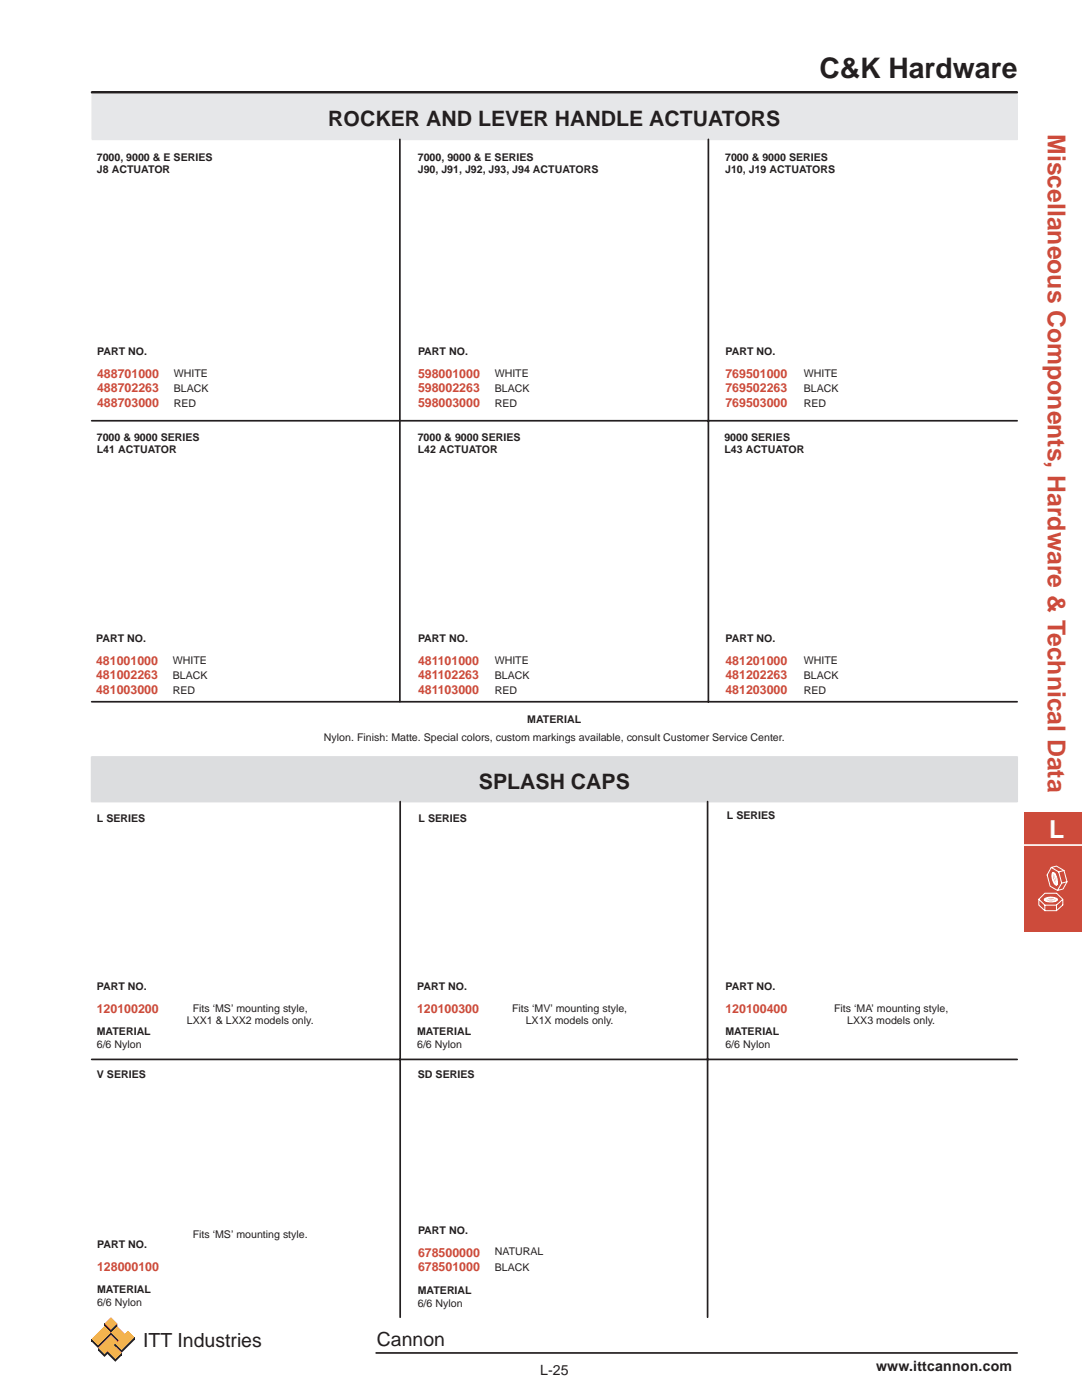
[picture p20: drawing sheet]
<svg xmlns="http://www.w3.org/2000/svg" width="216mm" height="279mm" viewBox="0 0 216 279" stroke-linecap="round" stroke-linejoin="round" font-family="sans-serif">
<defs><g id="words">
<text font-size="5.6" fill="#231f20" x="163.5" y="15.6">C&amp;K Hardware</text>
<text font-size="4.9" fill="#cd4b3b" x="209.1" y="26.8" transform="rotate(90 209.1 26.8)">Miscellaneous Components, Hardware &amp; Technical Data</text>
<text font-size="4.9" fill="#fff" x="209.3" y="167.2">L</text>
<g font-size="4.2" fill="#231f20">
<text x="65.5" y="25.1">ROCKER AND LEVER HANDLE ACTUATORS</text>
<text x="95.6" y="157.4">SPLASH CAPS</text>
</g>
<g font-size="3.9" fill="#231f20">
<text x="28.5" y="268.7">ITT Industries</text>
<text x="75.2" y="268.7">Cannon</text>
</g>
<g font-size="2.8" fill="#231f20">
<text x="107.8" y="274.5">L-25</text>
<text x="174.8" y="273.6">www.ittcannon.com</text>
</g>
<g font-size="2.5" fill="#cd4b3b">
<text x="19.4" y="75.4">488701000</text>
<text x="83.4" y="75.4">598001000</text>
<text x="144.8" y="75.4">769501000</text>
<text x="19.4" y="78.3">488702263</text>
<text x="19.4" y="81.2">488703000</text>
<text x="83.4" y="78.3">598002263</text>
<text x="83.4" y="81.2">598003000</text>
<text x="144.8" y="78.3">769502263</text>
<text x="144.8" y="81.2">769503000</text>
<text x="19.2" y="132.7">481001000</text>
<text x="19.2" y="135.6">481002263</text>
<text x="83.4" y="132.7">481101000</text>
<text x="83.4" y="135.6">481102263</text>
<text x="144.8" y="132.7">481201000</text>
<text x="144.8" y="135.6">481202263</text>
<text x="19.2" y="138.4">481003000</text>
<text x="83.4" y="138.4">481103000</text>
<text x="144.8" y="138.4">481203000</text>
<text x="19.3" y="202.1">120100200</text>
<text x="83.2" y="202.1">120100300</text>
<text x="144.8" y="202.2">120100400</text>
<text x="83.4" y="250.8">678500000</text>
<text x="19.4" y="253.7">128000100</text>
<text x="83.4" y="253.6">678501000</text>
</g>
<g font-size="2.1" fill="#231f20">
<text x="19.3" y="32">7000, 9000 &amp; E SERIES</text>
<text x="19.3" y="34.6">J8 ACTUATOR</text>
<text x="83.4" y="32">7000, 9000 &amp; E SERIES</text>
<text x="83.4" y="34.6">J90, J91, J92, J93, J94 ACTUATORS</text>
<text x="144.7" y="32">7000 &amp; 9000 SERIES</text>
<text x="144.7" y="34.6">J10, J19 ACTUATORS</text>
<text x="19.4" y="70.9">PART NO.</text>
<text x="83.4" y="70.9">PART NO.</text>
<text x="144.8" y="70.9">PART NO.</text>
<text x="34.7" y="75.2">WHITE</text>
<text x="98.7" y="75.2">WHITE</text>
<text x="160.4" y="75.2">WHITE</text>
<text x="34.7" y="78.2">BLACK</text>
<text x="34.7" y="81.3">RED</text>
<text x="98.7" y="78.2">BLACK</text>
<text x="98.7" y="81.3">RED</text>
<text x="160.4" y="78.2">BLACK</text>
<text x="160.4" y="81.3">RED</text>
<text x="19.3" y="88">7000 &amp; 9000 SERIES</text>
<text x="83.4" y="88">7000 &amp; 9000 SERIES</text>
<text x="144.5" y="88">9000 SERIES</text>
<text x="19.3" y="90.5">L41 ACTUATOR</text>
<text x="83.4" y="90.5">L42 ACTUATOR</text>
<text x="144.5" y="90.5">L43 ACTUATOR</text>
<text x="19.2" y="128.1">PART NO.</text>
<text x="83.4" y="128.1">PART NO.</text>
<text x="144.8" y="128.1">PART NO.</text>
<text x="34.5" y="132.4">WHITE</text>
<text x="34.5" y="135.5">BLACK</text>
<text x="98.7" y="132.4">WHITE</text>
<text x="98.7" y="135.5">BLACK</text>
<text x="160.4" y="132.4">WHITE</text>
<text x="160.4" y="135.5">BLACK</text>
<text x="34.5" y="138.6">RED</text>
<text x="98.7" y="138.6">RED</text>
<text x="160.4" y="138.6">RED</text>
<text x="64.6" y="147.9">Nylon. Finish: Matte. Special colors, custom markings available, consult Customer Service Center.</text>
<text x="105.2" y="144.2">MATERIAL</text>
<text x="19.3" y="164">L SERIES</text>
<text x="83.5" y="164">L SERIES</text>
<text x="145" y="163.4">L SERIES</text>
<text x="19.3" y="197.5">PART NO.</text>
<text x="83.2" y="197.6">PART NO.</text>
<text x="144.7" y="197.6">PART NO.</text>
<text x="38.4" y="201.9">Fits ‘MS’ mounting style,</text>
<text x="102.2" y="201.9">Fits ‘MV’ mounting style,</text>
<text x="166.4" y="201.9">Fits ‘MA’ mounting style,</text>
<text x="19.3" y="206.5">MATERIAL</text>
<text x="19.3" y="209.1">6/6 Nylon</text>
<text x="37.3" y="204.3">LXX1 &amp; LXX2 models only.</text>
<text x="83.2" y="206.5">MATERIAL</text>
<text x="83.2" y="209.1">6/6 Nylon</text>
<text x="104.9" y="204.3">LX1X models only.</text>
<text x="144.8" y="206.5">MATERIAL</text>
<text x="144.8" y="209.1">6/6 Nylon</text>
<text x="169.1" y="204.4">LXX3 models only.</text>
<text x="19.3" y="215.2">V SERIES</text>
<text x="83.4" y="215.2">SD SERIES</text>
<text x="19.4" y="249.1">PART NO.</text>
<text x="38.4" y="247.1">Fits ‘MS’ mounting style.</text>
<text x="83.4" y="246.2">PART NO.</text>
<text x="98.7" y="250.5">NATURAL</text>
<text x="98.7" y="253.6">BLACK</text>
<text x="19.4" y="258">MATERIAL</text>
<text x="19.4" y="260.7">6/6 Nylon</text>
<text x="83.4" y="258.2">MATERIAL</text>
<text x="83.4" y="260.8">6/6 Nylon</text>
</g>
</g></defs>
<path d="M18.4 18.9h184.6v8.9h-184.6z" fill-rule="evenodd" fill="#e6e7e9" stroke="#e6e7e9" stroke-width=".34"/>
<path d="M79.8 27.8v112.2M141.3 27.8v112.2M18.3 84h184.7M18.3 140h184.7M79.8 160v102.9M141.2 160v102.9M18.3 211.4h184.7" fill="none" stroke="#231f20" stroke-width=".34"/>
<path d="M18.3 151.1h184.7v8.9h-184.7z" fill-rule="evenodd" fill="#dcdddf" stroke="#dcdddf" stroke-width=".34"/>
<path d="M204.3 162.1h11.6v23.8h-11.6z" fill-rule="evenodd" fill="#cd4b3b"/>
<g fill="none" stroke="#fff" stroke-width=".2">
<path d="M207.3 179.5v1.1l1.2 1.2M208.5 179.3a2.3 2.3 0 0 1 2.5 .2 2.05 2.05 0 0 1-2.6 0zM208.7 179.8l1.9 .1M209.8 173.1l1-.2 1.5 .8-1 .3zM209.8 173.1l-.9 1.5M210 174.3l.1-.2a2.07 2.07 0 0 1 .7 2.5 1.3 1.3 0 0 1-.8-1.1zM210.1 174.2a2.57 2.57 0 0 0 .8 2.4M210.3 174.3a3.3 3.3 0 0 0 .7 2.2M210.5 174.4l.5 1.8M210.8 179.7a3.3 3.3 0 0 0-2.3 0M211 179.5a2.6 2.6 0 0 0-2.6 .1M211.3 174.1l.6 2.1 1-.2"/>
<path d="M211.9 176.2l-.9 1.5M212 179.5l-1.2 1.1v1.1M212.1 179.5l-1.3-1.2h-2.3l-1.2 1.2 1.2 1.2M212.1 179.5v1.1M212.3 173.7l.6 2.3-.8 1.4-1.1 .3-1.5-.8-.6-2.2M210.8 180.7h-2.3v1.1h2.3M212.1 180.6l-1.3 1.2"/>
</g>
<path d="M204.3 168.6h11.6" fill="none" stroke="#fff" stroke-width=".34"/>
<path d="M18.3 18.4h184.7v.1h-184.7z" fill-rule="evenodd" fill="#231f20" stroke="#231f20" stroke-width=".34"/>
<g fill="#231f20">
<path d="M19.6 269.5l2.5-2.5 1.3 1.3-2.6 2.5z"/>
<path d="M25.7 266.3l1.1 1.1-2.5 2.6-1.2-1.2z"/>
<path d="M22 266.3l1.3-1.2 2.6 2.5-1.3 1.3z"/>
<path d="M23.1 267.7h1v.6h-1z" fill-rule="evenodd"/>
<path d="M25.7 266.9h1.1v.5h-1.1z" fill-rule="evenodd"/>
<path d="M22.5 268.3h1.1v.5h-1.1z" fill-rule="evenodd"/>
<path d="M22 265.8h1v.5h-1z" fill-rule="evenodd"/>
</g>
<g fill="#fcb814">
<path d="M22 265.8l1.2-1.3 2.6 2.6-1.3 1.2z"/>
<path d="M23 268.2l2.5-2.6 1.3 1.3-2.5 2.6z"/>
</g>
<g fill="#231f20">
<path d="M20.8 265.2l1.3 1.2-2.5 2.6-1.3-1.3z"/>
<path d="M23.2 270h1.1v.5h-1.1z" fill-rule="evenodd"/>
<path d="M21 266h1.1v.5h-1.1z" fill-rule="evenodd"/>
<path d="M19.6 269h1v.5h-1z" fill-rule="evenodd"/>
<path d="M18.3 267.2h1.1v.5h-1.1z" fill-rule="evenodd"/>
</g>
<path d="M20.8 264.7l1.3 1.2-2.5 2.6-1.3-1.3z" fill="#fcb814"/>
<path d="M21.7 267.9l2.6 2.6-1.3 1.3-2.5-2.6z" fill="#231f20"/>
<g fill="#fcb814">
<path d="M20.6 268.9l1.3-1.3 2.4 2.4-1.3 1.3z"/>
<path d="M22.1 266.4l1.3 1.3-2.6 2.6-1.2-1.3z"/>
</g>
<g fill="#231f20">
<path d="M22.3 264.2h1.1v.5h-1.1z"/>
<path d="M20.8 264.7l1.3-1.3 1.3 1.3-1.3 1.2z"/>
<path d="M20.8 264.2h1.1v.5h-1.1z" fill-rule="evenodd"/>
</g>
<path d="M20.8 264.2l1.3-1.3 1.3 1.3-1.3 1.2z" fill="#fcb814"/>
<path d="M75 270h128" fill="none" stroke="#231f20" stroke-width=".34"/>
<use href="#words"/>
</svg>
